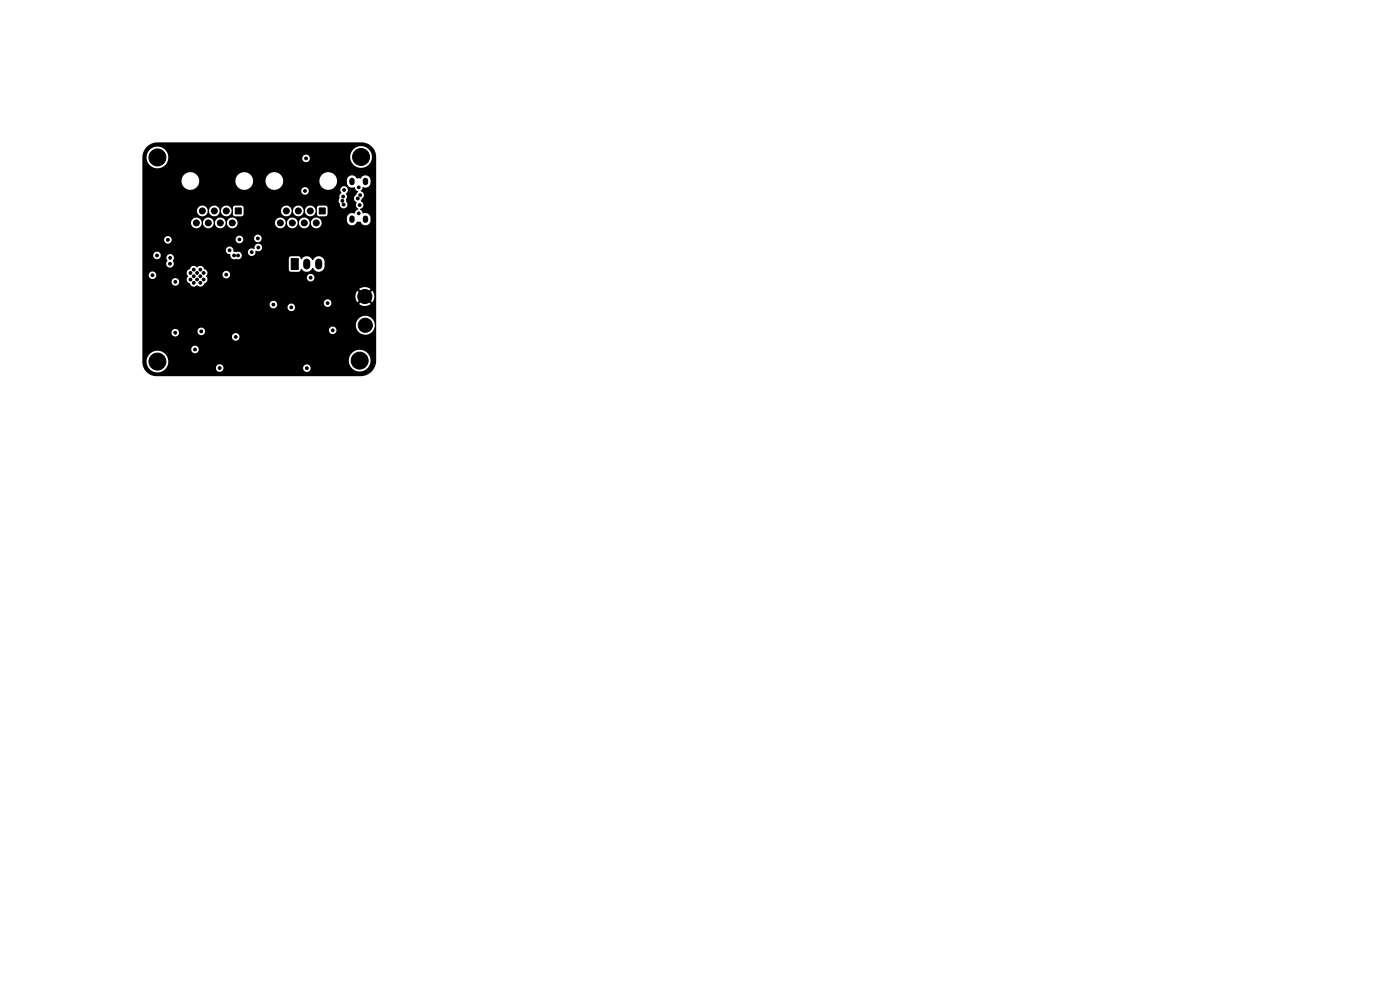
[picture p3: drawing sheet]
<svg xmlns="http://www.w3.org/2000/svg" width="297mm" height="210mm" viewBox="0 0 297 210" stroke-linecap="round" stroke-linejoin="round" font-family="sans-serif">
<g fill="#000" stroke="#000" stroke-width=".21">
<path d="M49.9 44.1h1.3v1.3h-1.3zM61.8 54.9h1.5v2.3h-1.5zM67.7 44.1h1.3v1.3h-1.3z"/>
<circle cx="33.4" cy="33.4" r="1.8"/>
<circle cx="64.9" cy="33.6" r=".3"/>
<circle cx="76.1" cy="39.7" r=".3"/>
<circle cx="76.6" cy="33.3" r="1.8"/>
<circle cx="32.4" cy="58.4" r=".3"/>
<circle cx="32.4" cy="49.6" r=".3"/>
<circle cx="33.3" cy="54.2" r=".3"/>
<circle cx="35.6" cy="50.9" r=".3"/>
<circle cx="35.8" cy="52.2" r=".3"/>
<circle cx="36.1" cy="56" r=".3"/>
<circle cx="36.1" cy="54.7" r=".3"/>
<circle cx="37.2" cy="59.8" r=".3"/>
<circle cx="37.5" cy="57.3" r=".3"/>
<circle cx="40.4" cy="57.9" r=".3"/>
<circle cx="40.4" cy="59.3" r=".3"/>
<circle cx="41.1" cy="58.6" r=".3"/>
<circle cx="41.1" cy="57.2" r=".3"/>
<circle cx="41.7" cy="47.3" r=".63"/>
<circle cx="41.8" cy="57.9" r=".3"/>
<circle cx="41.8" cy="59.3" r=".3"/>
<circle cx="42.5" cy="58.6" r=".3"/>
<circle cx="42.5" cy="57.2" r=".3"/>
<circle cx="42.9" cy="44.7" r=".63"/>
<circle cx="43.2" cy="57.9" r=".3"/>
<circle cx="43.2" cy="59.3" r=".3"/>
<circle cx="44.2" cy="47.3" r=".63"/>
<circle cx="45.5" cy="44.7" r=".63"/>
<circle cx="45.9" cy="58.1" r=".3"/>
<circle cx="46.7" cy="47.3" r=".63"/>
<circle cx="48" cy="58.3" r=".3"/>
<circle cx="48" cy="44.7" r=".63"/>
<circle cx="48.7" cy="53.1" r=".3"/>
<circle cx="49.3" cy="47.3" r=".63"/>
<circle cx="49.7" cy="54.2" r=".3"/>
<circle cx="50.5" cy="54.2" r=".3"/>
<circle cx="50.8" cy="50.8" r=".3"/>
<circle cx="53.4" cy="53.5" r=".3"/>
<circle cx="54.7" cy="50.6" r=".3"/>
<circle cx="54.8" cy="52.5" r=".3"/>
<circle cx="59.5" cy="47.3" r=".63"/>
<circle cx="60.7" cy="44.7" r=".63"/>
<circle cx="62" cy="47.3" r=".63"/>
<circle cx="63.3" cy="44.7" r=".63"/>
<circle cx="64.6" cy="47.3" r=".63"/>
<circle cx="64.7" cy="40.5" r=".3"/>
<circle cx="65.8" cy="44.7" r=".63"/>
<circle cx="65.9" cy="58.9" r=".3"/>
<circle cx="67.1" cy="47.3" r=".63"/>
<circle cx="72.6" cy="42.6" r=".3"/>
<circle cx="72.8" cy="41.7" r=".3"/>
<circle cx="72.9" cy="43.4" r=".3"/>
<circle cx="73" cy="40.3" r=".3"/>
<circle cx="75.9" cy="42.1" r=".3"/>
<circle cx="76.1" cy="45.3" r=".3"/>
<circle cx="76.3" cy="43.5" r=".3"/>
<circle cx="76.4" cy="41.4" r=".3"/>
<circle cx="33.4" cy="76.7" r="1.8"/>
<circle cx="37.2" cy="70.6" r=".3"/>
<circle cx="41.1" cy="60" r=".3"/>
<circle cx="41.4" cy="74.1" r=".3"/>
<circle cx="42.5" cy="60" r=".3"/>
<circle cx="42.7" cy="70.3" r=".3"/>
<circle cx="46.6" cy="78.1" r=".3"/>
<circle cx="50" cy="71.5" r=".3"/>
<circle cx="58" cy="64.6" r=".3"/>
<circle cx="61.8" cy="65.2" r=".3"/>
<circle cx="65.1" cy="78.1" r=".3"/>
<circle cx="67.1" cy="78.1" r=".3"/>
<circle cx="68.6" cy="69.9" r=".3"/>
<circle cx="69.5" cy="64.3" r=".3"/>
<circle cx="70.6" cy="70.1" r=".3"/>
<circle cx="76.3" cy="76.5" r="1.8"/>
<circle cx="77.4" cy="62.9" r="1.5"/>
<circle cx="77.5" cy="69" r="1.5"/>
</g>
<path d="M74.7 38.3v.4M77.5 38.3v.4M74.7 46.3v.4M77.5 46.3v.4" fill="none" stroke="#000" stroke-width="1.2"/>
<path d="M65.1 55.6v.8M67.6 55.6v.8" fill="none" stroke="#000" stroke-width="1.5"/>
<path d="M31 31.3a3.2 3.2 0 0 1 2.4-1.1h43.2a3.1 3.1 0 0 1 3.2 3v43.3a3.3 3.3 0 0 1-3.3 3.3h-43.3a3 3 0 0 1-3-3.3h.9v.4a2.3 2.3 0 0 0 1.7 2 2.3 2.3 0 0 0 2.5-.9h10.5v.2a.8 .8 0 0 0 .9 .7 .8 .8 0 0 0 .7-.9h16.9v.2a.8 .8 0 0 0 1.2 .6 .8 .8 0 0 0 0-1.4 .8 .8 0 0 0-1.2 .6h-16.9a.8 .8 0 0 0-.8-.7 .8 .8 0 0 0-.8 .7h-10.5l.4-.9v-.8h38.3a2.31 2.31 0 0 0 3.2 2.3 2.31 2.31 0 0 0 .5-3.9 2.31 2.31 0 0 0-3.7 1.4v.2h-38.3a2.3 2.3 0 0 0-2.4-1.9 2.3 2.3 0 0 0-2.2 2.1h-.9v-2.4h10.4v.1a.8 .8 0 0 0 1.2 .6 .8 .8 0 0 0 0-1.3 .8 .8 0 0 0-1.2 .6h-10.4v-2.7h19v.1a.8 .8 0 0 0 1.2 .7 .8 .8 0 0 0 0-1.4 .8 .8 0 0 0-1.2 .6h-19v-.9h6.2v.2a.8 .8 0 0 0 1 .7 .8 .8 0 0 0 .5-1.2h4v.2a.8 .8 0 0 0 1 .7 .8 .8 0 0 0 .5-1.1h26.4v.1a.8 .8 0 0 0 1.2 .7 .8 .8 0 0 0 0-1.4 .8 .8 0 0 0-1.2 .6h-26.4a.8 .8 0 0 0-.8-.5 .8 .8 0 0 0-.7 .7h-4a.8 .8 0 0 0-.9-.4 .8 .8 0 0 0-.6 .7h-6.2v-1.6h45.3v.2a2 2 0 0 0 3 1.6 2 2 0 0 0 0-3.4 2 2 0 0 0-3 1.6h-45.3v-4.4h27v.2a.8 .8 0 0 0 .6 .7 .8 .8 0 0 0 .8-.3h2.4v.2a.8 .8 0 0 0 1.2 .6 .8 .8 0 0 0 0-1.4 .8 .8 0 0 0-1.2 .6h-2.4l.2-.4-.1-.5h10a.8 .8 0 0 0 1.1 .9 .8 .8 0 0 0 .2-1.4 .8 .8 0 0 0-1.3 .4v.1h-10a.8 .8 0 0 0-.9-.4 .8 .8 0 0 0-.6 .7h-27v-1.7h45.2l.1 .7 .3 .6 .7-.7 .4 .4-.7 .7a1.98 1.98 0 0 0 2.4 0l-.7-.7 .4-.4 .7 .7 .1-.1a1.99 1.99 0 0 0-.1-2.3l-.7 .7-.4-.4 .7-.7-.1-.1a1.99 1.99 0 0 0-2.3 .1l.7 .7-.4 .4-.7-.7-.4 1.1h-45.2v-3.1h6.2v.2a.8 .8 0 0 0 1.2 .6 .8 .8 0 0 0 0-1.4 .8 .8 0 0 0-1.2 .6h-6.2v-1.4h1.4v.2a.8 .8 0 0 0 1.1 .6 .8 .8 0 0 0 .2-1.3h6.7l.1 .5a.44 .44 0 0 1 .2 .4 .44 .44 0 0 1-.3 .4 1.3 1.3 0 0 0 .7 1.1 .9 .9 0 0 0 1.5 .3 .89 .89 0 0 0 .9 .3 .89 .89 0 0 0 .7-.7 .88 .88 0 0 0 .3-1.5l.3-.4h3.2v.1a.8 .8 0 0 0 .5 .7 .8 .8 0 0 0 .9-.2h16.5v.2a.8 .8 0 0 0 1.2 .6 .8 .8 0 0 0 0-1.4 .8 .8 0 0 0-1.2 .6h-16.5a.8 .8 0 0 0-.3-1.3 .8 .8 0 0 0-1.1 .7h-3.2l-.1-.7-.5-.4a1.01 1.01 0 0 0-1.6-.4 .89 .89 0 0 0-.9-.3 .89 .89 0 0 0-.7 .7l-.4 .3-.2 .4h-6.7a.8 .8 0 0 0-.8-.2 .8 .8 0 0 0-.5 .7h-1.4v-2.4h5.1v.1a.83 .83 0 0 0 1.2 .7 .83 .83 0 0 0 .1-1.4 .83 .83 0 0 0 0-1.2 .83 .83 0 0 0-1.2 .1 .83 .83 0 0 0 .1 1.2l-.2 .5h-5.1v-1.8h2.3a.8 .8 0 0 0 1.1 .8 .8 .8 0 0 0 .3-1.3 .8 .8 0 0 0-1.4 .4v.1h-2.3v-1.1h17.7a.96 .96 0 0 0 1 1 .86 .86 0 0 0 .3 .9 .86 .86 0 0 0 .9 0l11.2-.1v2.4l.1 .3 .3 .2h1.7l.3-.3 .2-.4a1.43 1.43 0 0 0 2.4-.2 1.3 1.3 0 0 0 1.4 .8 1.3 1.3 0 0 0 1.2-1.1l-.1-1.2a1.32 1.32 0 0 0-1.2-.9 1.32 1.32 0 0 0-1.3 .8 1.39 1.39 0 0 0-2.4-.2l-.3-.5-.3-.1h-1.6l-.4 .4h-10.3a.8 .8 0 0 0 .3-.8 .8 .8 0 0 0-.6-.6h1.9v.2a.84 .84 0 0 0 1 .7 .84 .84 0 0 0 .6-1.1 .82 .82 0 0 0 1.2-.1 .82 .82 0 0 0-.2-1.2 .82 .82 0 0 0-1.2 .4v.5h-.2a.8 .8 0 0 0-1.2 .6h-2.7a.45 .45 0 0 1-.5-.6 .8 .8 0 0 0-.8-.5 .8 .8 0 0 0-.7 .7h-17.7v-2.2h4.6v.2a.8 .8 0 0 0 .9 .7 .8 .8 0 0 0 .7-1h13.6v.2a.8 .8 0 0 0 1 .7 .8 .8 0 0 0 .5-1.1h2.4v.2a.8 .8 0 0 0 1.2 .6 .8 .8 0 0 0 0-1.4 .8 .8 0 0 0-1.2 .6h-2.4a.8 .8 0 0 0-.8-.5 .8 .8 0 0 0-.7 .7l-13.6-.1a.8 .8 0 0 0-.9-.5 .8 .8 0 0 0-.7 .7h-4.6v-3.6h10.3v.2a1.14 1.14 0 0 0 1.2 1 1.14 1.14 0 0 0 1.1-1.2h.3v.2a1.14 1.14 0 0 0 1.2 1 1.14 1.14 0 0 0 1-1.2h.3v.2a1.14 1.14 0 0 0 1.2 1 1.14 1.14 0 0 0 1.1-1.2h.2v.2a1.14 1.14 0 0 0 1.3 1 1.14 1.14 0 0 0 1-1.2h7.9v.2a1.14 1.14 0 0 0 1.3 1 1.14 1.14 0 0 0 1-1.2h.3v.2a1.14 1.14 0 0 0 1.2 1 1.14 1.14 0 0 0 1-1.2h.3v.2a1.14 1.14 0 0 0 1.2 1 1.14 1.14 0 0 0 1.1-1.2h.3v.2a1.14 1.14 0 0 0 1.7 .9 1.14 1.14 0 0 0 0-2 1.14 1.14 0 0 0-1.7 .9h-.3v-.1a1.14 1.14 0 0 0-1.2-.9 1.14 1.14 0 0 0-1.1 1h-.3v-.1a1.14 1.14 0 0 0-1.2-.9 1.14 1.14 0 0 0-1 1h-.3v-.1a1.14 1.14 0 0 0-1.2-.9 1.14 1.14 0 0 0-1.1 1h-7.9v-.1a1.14 1.14 0 0 0-1.2-.9 1.14 1.14 0 0 0-1.1 1h-.2l-.1-.1a1.14 1.14 0 0 0-1.1-.9 1.14 1.14 0 0 0-1.1 1h-.3v-.1a1.14 1.14 0 0 0-1.2-.9 1.14 1.14 0 0 0-1 1h-.3v-.1a1.14 1.14 0 0 0-1.2-.9 1.14 1.14 0 0 0-1.1 1h-10.3v-2.5h11.6v.1a1.14 1.14 0 0 0 1.2 1.1 1.14 1.14 0 0 0 1.1-1.2h.2v.1a1.14 1.14 0 0 0 1.3 1.1 1.14 1.14 0 0 0 1-1.2h.3v.1a1.14 1.14 0 0 0 1.5 1 1.14 1.14 0 0 0 .5-1.7h.5v1.4l.5 .4 1.5-.1 .3-.3v-.8h7.9a1.14 1.14 0 0 0 1.1 1.2 1.14 1.14 0 0 0 1.2-1.2h.2v.1a1.14 1.14 0 0 0 1.3 1.1 1.14 1.14 0 0 0 1-1.2h.3v.1a1.14 1.14 0 0 0 1.5 1 1.14 1.14 0 0 0 .5-1.7h.5v1.4l.3 .3 1.5 .1 .4-.3 .1-1.5-.3-.4-1.6-.1-.4 .5h-.5a1.14 1.14 0 0 0-1.2-.4 1.14 1.14 0 0 0-.8 1h-.3v-.2a1.14 1.14 0 0 0-1.2-.9 1.14 1.14 0 0 0-1.1 1.1h-.2l-.1-.2a1.14 1.14 0 0 0-1.1-.9 1.14 1.14 0 0 0-1.1 1.1h-7.9l-.1-.8-.4-.3h-1.4l-.4 .5-.5-.1a1.14 1.14 0 0 0-1.2-.3 1.14 1.14 0 0 0-.8 1h-.3v-.2a1.14 1.14 0 0 0-1.2-.9 1.14 1.14 0 0 0-1.1 1.1h-.2l-.1-.2a1.14 1.14 0 0 0-1.2-.9 1.14 1.14 0 0 0-1 1.1h-11.6v-2.2h41.6l.3 .7a.85 .85 0 0 0 1.1 .9 .85 .85 0 0 0 .2-1.4v-.3a1.36 1.36 0 0 0 0-1.4 .83 .83 0 0 0 .2-1.2 .83 .83 0 0 0-1.3-.1 .83 .83 0 0 0 .1 1.3 .98 .98 0 0 0-.4 1.1l-.2 .4h-41.6v-2.1h33.7v.2a.8 .8 0 0 0 1.2 .6 .8 .8 0 0 0 0-1.4 .8 .8 0 0 0-1.2 .6h-33.7v-2.1h8.3v.2a1.88 1.88 0 0 0 2 1.8 1.88 1.88 0 0 0 1.8-2h7.6v.2a1.88 1.88 0 0 0 2 1.8 1.88 1.88 0 0 0 1.8-2h2.6v.2a1.88 1.88 0 0 0 2 1.8 1.88 1.88 0 0 0 1.8-2h7.7v.2a1.88 1.88 0 0 0 2 1.8 1.88 1.88 0 0 0 1.7-2.1h2.1v.6a1.16 1.16 0 0 0 1.7 .9l.2 .6 .5 .3-.4 .7a.9 .9 0 0 0-.5 .8 .9 .9 0 0 0 .6 .9 .91 .91 0 0 0 .3 1.3v.2a.96 .96 0 0 0-.8 .8h-.1a1.08 1.08 0 0 0-1.5 .9v.8a1.13 1.13 0 0 0 1.1 .8 1.13 1.13 0 0 0 1.1-.8h.6a1.13 1.13 0 0 0 1.2 .8 1.13 1.13 0 0 0 1-1v-.8a1.17 1.17 0 0 0-1.7-.7l-.2-.6-.3-.3a.93 .93 0 0 0 .7-.8 .93 .93 0 0 0-.6-1l.2-.4a.89 .89 0 0 0 .5-.9 .89 .89 0 0 0-.7-.8l.4-.8a1.24 1.24 0 0 0 1.7-.9v-.8a1.13 1.13 0 0 0-1-.8 1.13 1.13 0 0 0-1.2 .7h-.6a1.44 1.44 0 0 0-1.7-.5l-.3 .3-.2 .5h-2.1a1.88 1.88 0 0 0-1.9-1.7 1.88 1.88 0 0 0-1.8 1.8h-7.7l-.1-.3a1.88 1.88 0 0 0-1.9-1.5 1.88 1.88 0 0 0-1.8 1.8h-2.6v-.3a1.88 1.88 0 0 0-2-1.5 1.88 1.88 0 0 0-1.8 1.8h-7.6l-.1-.3a1.88 1.88 0 0 0-1.9-1.5 1.88 1.88 0 0 0-1.8 1.8h-8.3v-5.1h.9v.4a2.3 2.3 0 0 0 2.3 2.1 2.3 2.3 0 0 0 2.3-2.2h28.4v.2a.8 .8 0 0 0 1.1 .7 .8 .8 0 0 0 .4-1.3h8.7v.4a2.31 2.31 0 0 0 3.5 1.8 2.31 2.31 0 0 0 0-4 2.31 2.31 0 0 0-3.5 1.8h-8.8a.8 .8 0 0 0-.8-.3 .8 .8 0 0 0-.6 .7h-28.4v-.3a2.31 2.31 0 0 0-2.3-2.1 2.31 2.31 0 0 0-2.3 2.1h-.9a3.2 3.2 0 0 1 .8-1.9z" fill="#000"/>
</svg>
